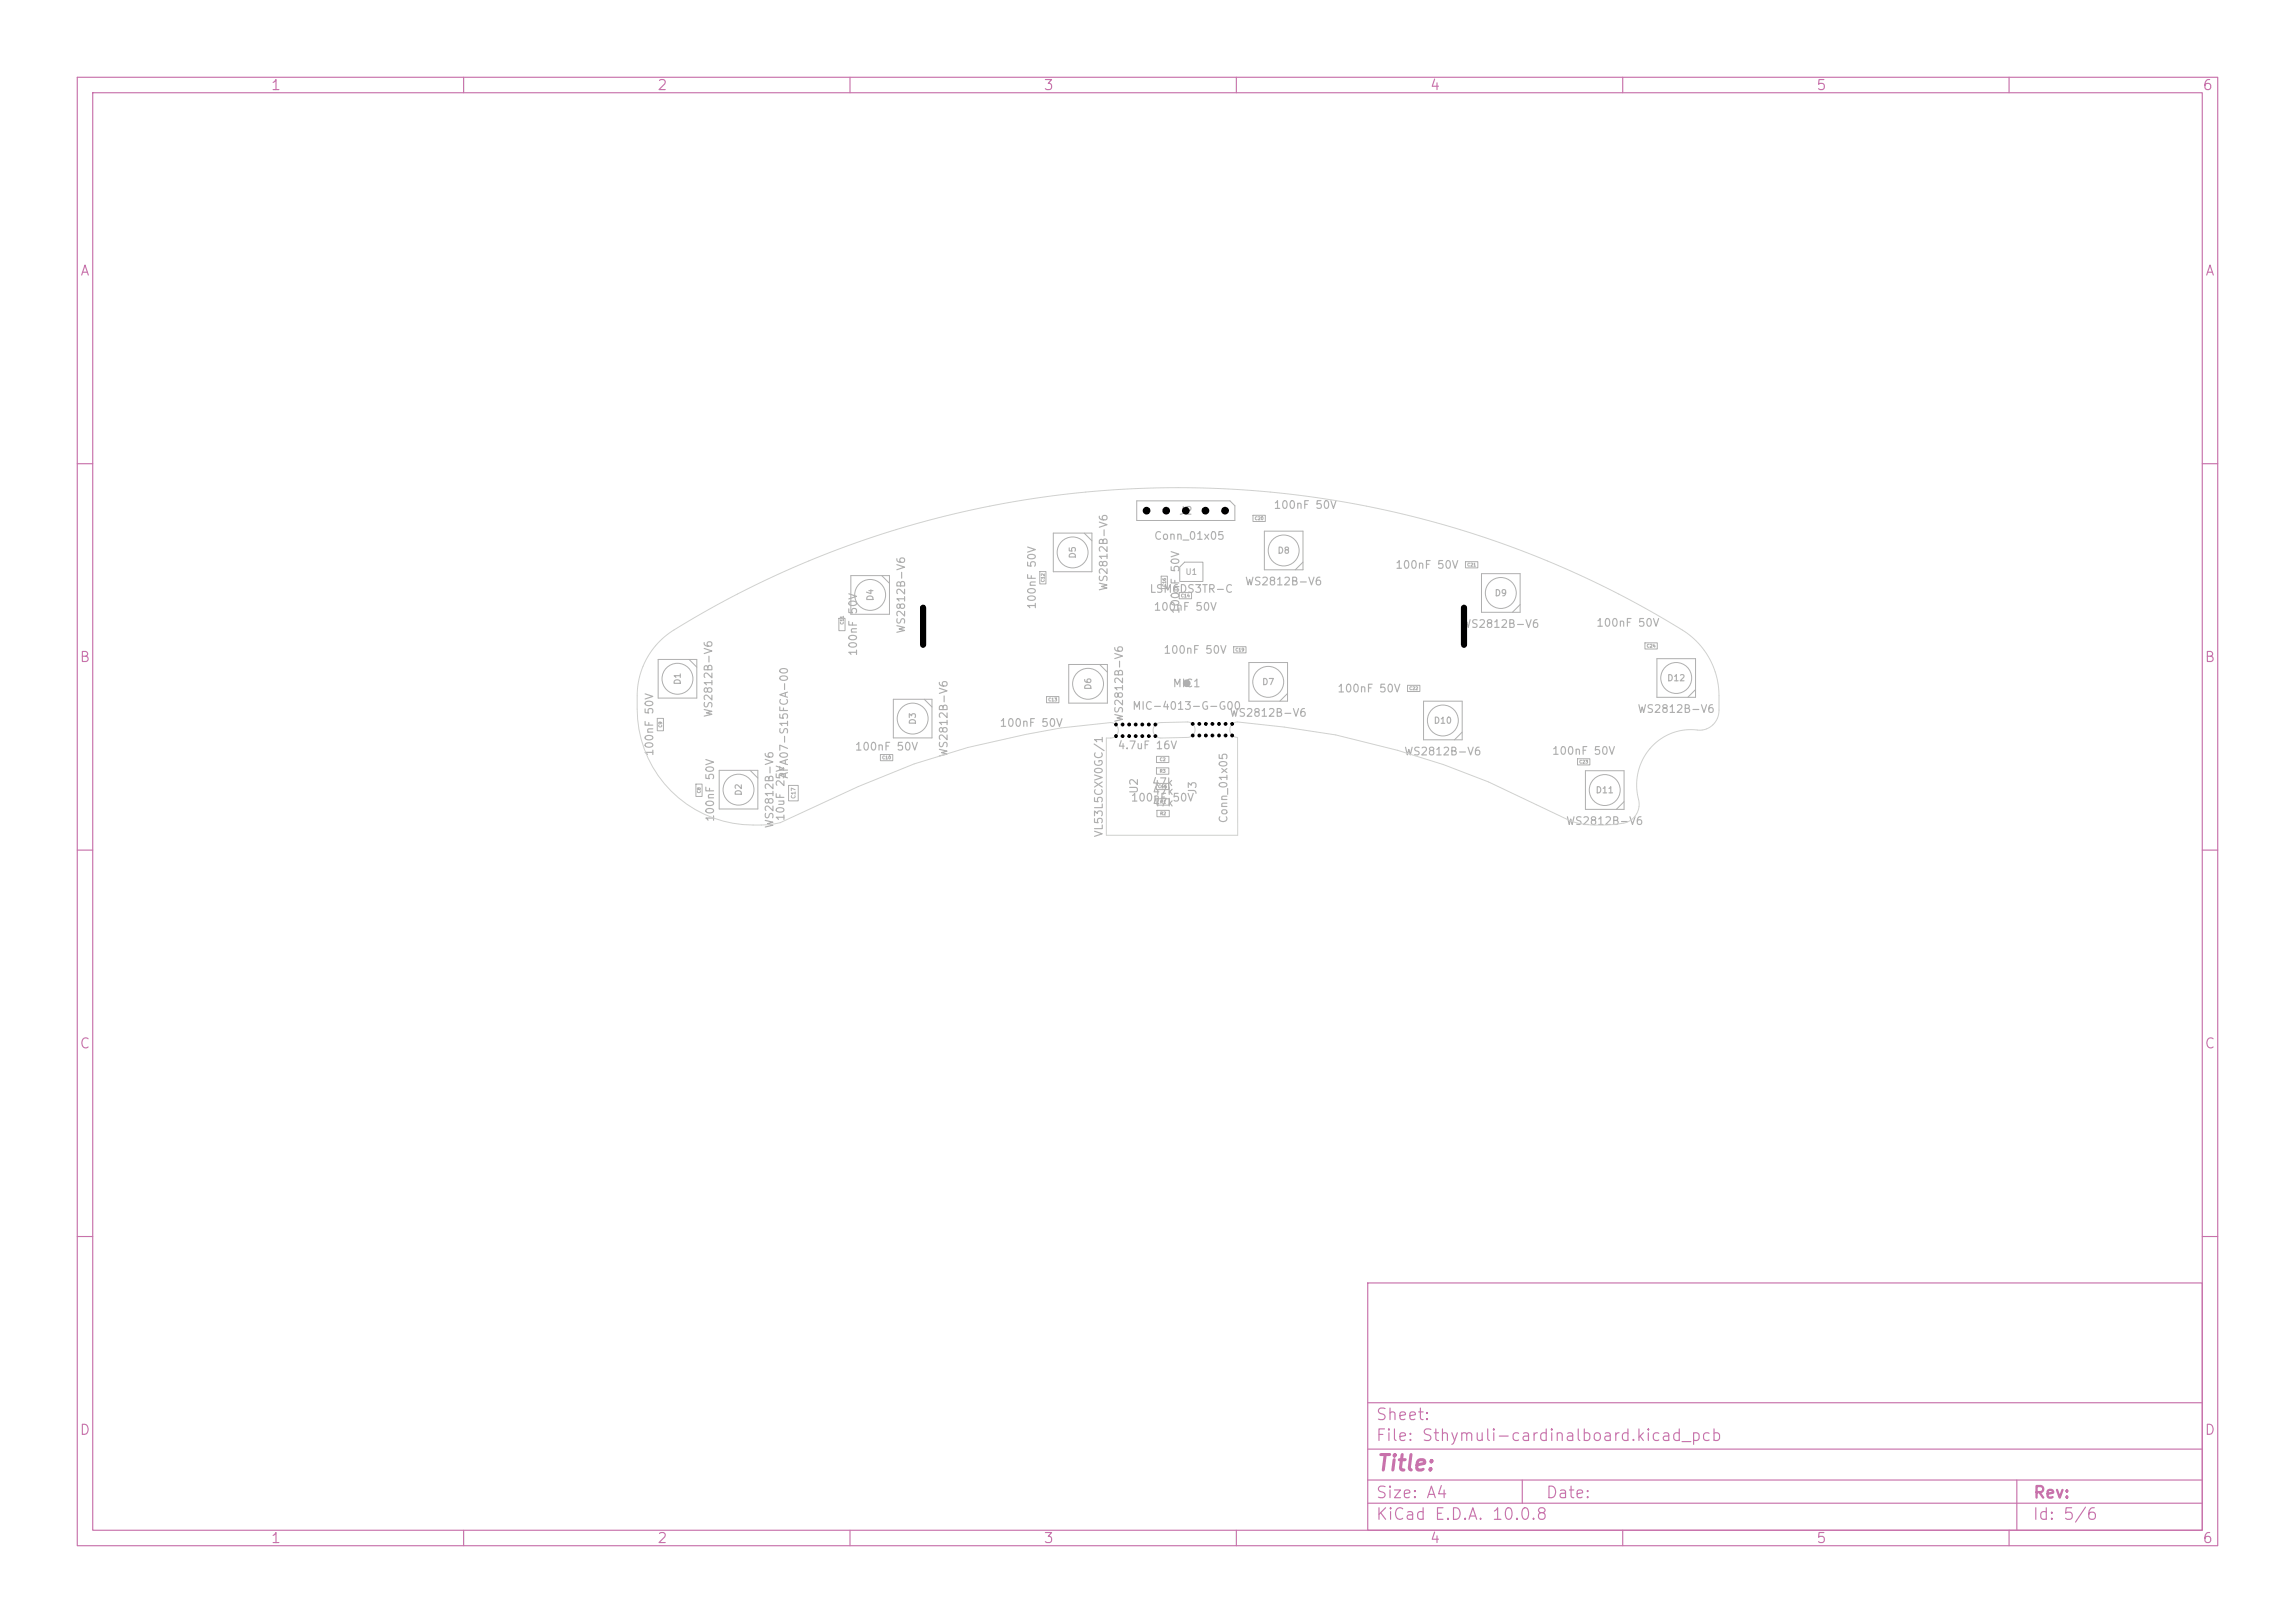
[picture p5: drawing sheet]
<svg xmlns="http://www.w3.org/2000/svg" width="297mm" height="210mm" viewBox="0 0 297 210" stroke-linecap="round" stroke-linejoin="round" font-family="sans-serif">
<defs><g id="words">
<text font-size="2" fill="#c872ab" x="178" y="190.8">Title:</text>
<g font-size="1.5" fill="#c872ab">
<text x="178" y="184.1">Sheet:</text>
<text x="178" y="186.8">File: Sthymuli-cardinalboard.kicad_pcb</text>
<text x="178" y="197">KiCad E.D.A. 10.0.8</text>
<text x="178" y="194.2">Size: A4</text>
<text x="200" y="194.2">Date:</text>
<text x="263" y="197">Id: 5/6</text>
<text x="263" y="194.2">Rev:</text>
</g>
<g font-size="1.3" fill="#c872ab">
<text x="35" y="12">1</text>
<text x="85" y="12">2</text>
<text x="135" y="12">3</text>
<text x="185" y="12">4</text>
<text x="235" y="12">5</text>
<text x="285" y="12">6</text>
<text x="10.3" y="36">A</text>
<text x="285.3" y="36">A</text>
<text x="10.2" y="86">B</text>
<text x="285.2" y="86">B</text>
<text x="10.2" y="136">C</text>
<text x="285.2" y="136">C</text>
<text x="10.2" y="186">D</text>
<text x="285.2" y="186">D</text>
<text x="35" y="200">1</text>
<text x="85" y="200">2</text>
<text x="135" y="200">3</text>
<text x="185" y="200">4</text>
<text x="235" y="200">5</text>
<text x="285" y="200">6</text>
</g>
<g font-size="1" fill="#afafaf">
<text x="149.3" y="70.1">Conn_01x05</text>
<text x="152.5" y="66.8">J2</text>
<text x="164.8" y="66.1">100nF 50V</text>
<text x="143.6" y="76.6" transform="rotate(-90 143.6 76.6)">WS2812B-V6</text>
<text x="148.7" y="76.9">LSM6DS3TR-C</text>
<text x="161" y="76">WS2812B-V6</text>
<text x="180.5" y="73.8">100nF 50V</text>
<text x="117.4" y="82.1" transform="rotate(-90 117.4 82.1)">WS2812B-V6</text>
<text x="134.3" y="78.9" transform="rotate(-90 134.3 78.9)">100nF 50V</text>
<text x="152.9" y="79.5" transform="rotate(-90 152.9 79.5)">100nF 50V</text>
<text x="154.6" y="79.3">50V</text>
<text x="189.1" y="81.5">WS2812B-V6</text>
<text x="206.5" y="81.3">100nF 50V</text>
<text x="111.1" y="85" transform="rotate(-90 111.1 85)">100nF 50V</text>
<text x="150.5" y="84.8">100nF 50V</text>
<text x="151.7" y="89.2">MIC1</text>
<text x="173" y="89.8">100nF 50V</text>
<text x="92.4" y="92.9" transform="rotate(-90 92.4 92.9)">WS2812B-V6</text>
<text x="129.3" y="94.3">100nF 50V</text>
<text x="145.6" y="93.6" transform="rotate(-90 145.6 93.6)">WS2812B-V6</text>
<text x="146.5" y="92.1">MIC-4013-G-G00</text>
<text x="159" y="93">WS2812B-V6</text>
<text x="211.8" y="92.5">WS2812B-V6</text>
<text x="84.8" y="97.9" transform="rotate(-90 84.8 97.9)">100nF 50V</text>
<text x="102.2" y="100.8" transform="rotate(-90 102.2 100.8)">AFA07-S15FCA-00</text>
<text x="110.6" y="97.4">100nF 50V</text>
<text x="122.9" y="98.1" transform="rotate(-90 122.9 98.1)">WS2812B-V6</text>
<text x="144.6" y="97.2">4.7uF 16V</text>
<text x="149" y="102">47k</text>
<text x="181.6" y="98">WS2812B-V6</text>
<text x="200.8" y="97.9">100nF 50V</text>
<text x="92.6" y="106.4" transform="rotate(-90 92.6 106.4)">100nF 50V</text>
<text x="100.3" y="107.3" transform="rotate(-90 100.3 107.3)">WS2812B-V6</text>
<text x="101.8" y="106.3" transform="rotate(-90 101.8 106.3)">10uF 25V</text>
<text x="146.3" y="104">100nF 50V</text>
<text x="147.5" y="102.8" transform="rotate(-90 147.5 102.8)">U2</text>
<text x="149.1" y="103.1">47k</text>
<text x="149.1" y="104.6">47k</text>
<text x="155.1" y="102.9" transform="rotate(-90 155.1 102.9)">J3</text>
<text x="159.1" y="106.6" transform="rotate(-90 159.1 106.6)">Conn_01x05</text>
<text x="202.6" y="107">WS2812B-V6</text>
<text x="142.9" y="108.4" transform="rotate(-90 142.9 108.4)">VL53L5CXV0GC/1</text>
</g>
<g font-size=".8" fill="#afafaf">
<text x="165.3" y="71.8">D8</text>
<text x="113.2" y="77.8" transform="rotate(-90 113.2 77.8)">D4</text>
<text x="139.4" y="72.3" transform="rotate(-90 139.4 72.3)">D5</text>
<text x="153.3" y="74.6">U1</text>
<text x="193.4" y="77.3">D9</text>
<text x="88.3" y="88.7" transform="rotate(-90 88.3 88.7)">D1</text>
<text x="141.4" y="89.3" transform="rotate(-90 141.4 89.3)">D6</text>
<text x="163.3" y="88.8">D7</text>
<text x="215.7" y="88.3">D12</text>
<text x="118.7" y="93.8" transform="rotate(-90 118.7 93.8)">D3</text>
<text x="185.5" y="93.8">D10</text>
<text x="96.2" y="103" transform="rotate(-90 96.2 103)">D2</text>
<text x="206.4" y="102.8">D11</text>
</g>
<text font-size=".5" fill="#afafaf" x="103.1" y="103.4" transform="rotate(-90 103.1 103.4)">C17</text>
<g font-size=".4" fill="#afafaf">
<text x="162.3" y="67.4">C20</text>
<text x="135.3" y="75.4" transform="rotate(-90 135.3 75.4)">C12</text>
<text x="151" y="76" transform="rotate(-90 151 76)">C16</text>
<text x="152.8" y="77.4">C14</text>
<text x="189.8" y="73.4">C21</text>
<text x="109.3" y="80.9" transform="rotate(-90 109.3 80.9)">C11</text>
<text x="213.1" y="83.9">C24</text>
<text x="159.8" y="84.4">C19</text>
<text x="182.3" y="89.4">C22</text>
<text x="85.8" y="94.2" transform="rotate(-90 85.8 94.2)">C9</text>
<text x="135.6" y="90.8">C13</text>
<text x="114.1" y="98.3">C10</text>
<text x="150" y="100.1">R3</text>
<text x="150" y="98.6">C2</text>
<text x="204.3" y="98.9">C23</text>
<text x="90.8" y="102.7" transform="rotate(-90 90.8 102.7)">C8</text>
<text x="149.8" y="102.1">C15</text>
<text x="150.1" y="104.1">R1</text>
<text x="150.1" y="105.6">R2</text>
</g>
</g></defs>
<g fill="none" stroke="#c872ab" stroke-width=".15">
<path d="M10 10h277v190h-277zM12 12h273v186h-273zM60 10v2M110 10v2M160 10v2M210 10v2M260 10v2M10 60h2M285 60h2M10 110h2M285 110h2M10 160h2"/>
<path d="M177 166h108v32h-108zM285 160h2M60 198v2M110 198v2M160 198v2M177 194.5h108M177 191.5h108M177 187.5h108M177 181.5h108M197 191.5v3M210 198v2M260 198v2"/>
<path d="M261 191.5v6.5"/>
</g>
<g fill="none" stroke="#afafaf" stroke-width=".13">
<path d="M110.1 74.5h5v5h-5zM114.1 74.5l1 1M134.6 74h.8v1.6h-.8zM136.3 69h5v5h-5zM140.3 69l1 1M147.1 64.8h12.1l.6 .6v1.9h-12.7zM150.3 74.6h.8v1.6h-.8zM152.6 76.7h1.6v.8h-1.6zM153.3 72.7h2.4v2.5h-3v-1.8zM162.1 66.7h1.6v.8h-1.6zM163.6 68.7h5v5h-5zM168.6 72.7l-1 1"/>
<path d="M189.6 72.7h1.6v.8h-1.6zM191.7 74.2h5v5h-5zM196.7 78.2l-1 1M85.1 93h.8v1.6h-.8zM85.2 85.3h5v5h-5zM89.2 85.3l1 1M93.1 99.7h5v5h-5zM97.1 99.7l1 1M108.6 80h.8v1.6h-.8zM113.9 97.6h1.6v.8h-1.6zM115.6 90.5h5v5h-5zM119.6 90.5l1 1"/>
<path d="M135.4 90.1h1.6v.8h-1.6zM138.3 86h5v5h-5zM142.3 86l1 1M149.7 99.4h1.6v.8h-1.6zM149.7 97.9h1.6v.8h-1.6zM159.6 83.7h1.6v.8h-1.6zM161.6 85.7h5v5h-5zM166.6 89.7l-1 1M182.1 88.7h1.6v.8h-1.6zM184.2 90.7h5v5h-5zM189.2 94.7l-1 1M204.1 98.2h1.6v.8h-1.6z"/>
<path d="M205.2 99.7h5v5h-5zM212.9 83.2h1.6v.8h-1.6zM214.4 85.2h5v5h-5zM219.4 89.2l-1 1M90.1 101.5h.8v1.6h-.8zM102 101.6h1.3v2h-1.3zM149.6 101.4h1.6v.8h-1.6zM149.7 103.4h1.6v.8h-1.6zM149.7 104.9h1.6v.8h-1.6zM210.2 103.7l-1 1"/>
<circle cx="112.6" cy="77" r="2"/>
<circle cx="138.8" cy="71.5" r="2"/>
<circle cx="166.1" cy="71.2" r="2"/>
<circle cx="194.2" cy="76.7" r="2"/>
<circle cx="87.7" cy="87.8" r="2"/>
<circle cx="118.1" cy="93" r="2"/>
<circle cx="140.8" cy="88.5" r="2"/>
<circle cx="164.1" cy="88.2" r="2"/>
<circle cx="186.7" cy="93.2" r="2"/>
<circle cx="216.9" cy="87.7" r="2"/>
<circle cx="95.6" cy="102.2" r="2"/>
<circle cx="207.7" cy="102.2" r="2"/>
</g>
<circle cx="153.6" cy="88.4" r=".25" fill="none" stroke="#afafaf" stroke-width=".5"/>
<path d="M85.4 83l.8-.8 1-.7 6.7-3.8 5.6-2.9 5.9-2.5 5.6-2.1 5.7-1.9 5.8-1.6 5.9-1.3 5.9-1 5.9-.7 5.9-.4 6-.2 5.9 .1 5.9 .4 6 .7 5.8 1 6.3 1.3 6.1 1.7 6.1 2 6 2.2 6.4 2.9 6.1 3.2 5.4 3.2 1.1 .8 .9 1 .8 1 .5 1 .5 1.1 .3 1.1 .3 2.2v2.1l-.3 .9-.5 .7-.8 .6-.8 .2h-2.1l-1.4 .3-1.6 .8-1.4 1.1-1 1.6-.6 1.8-.2 1.8 .3 2.2-.1 .8-.3 .6-.5 .5-.5 .3-.6 .2a16.8 16.8 0 0 1-6.7-.2l-10.8-5.1-5.8-2.3-6-1.8-7.9-2-6.7-1-6.1-.7a1 1 0 0 0-.9 1.1 1 1 0 0 0 1 .9v12.7h-17v-12.6h.5a1 1 0 0 0 1-1 1 1 0 0 0-1-1l-6.4 .7-4.6 .8-7.4 1.7-7 2.1-7.2 3-10.1 4.6a15.2 15.2 0 0 1-18.3-12l-.2-1.3v-3.1l.2-2.3 .4-1.3 .6-1.2 .8-1.2zM149.5 93.8l.6-.3 3.6-.1a1 1 0 0 1 1 1 1 1 0 0 1-1 1l-3.5 .1a1 1 0 0 1-.9-.6 1 1 0 0 1 .2-1.1z" fill="none" stroke="#d0d2cd" stroke-width=".13"/>
<g fill="#000">
<circle cx="148.4" cy="66.1" r=".5"/>
<circle cx="150.9" cy="66.1" r=".5"/>
<circle cx="153.5" cy="66.1" r=".5"/>
<circle cx="156" cy="66.1" r=".5"/>
<circle cx="158.5" cy="66.1" r=".5"/>
<circle cx="144.4" cy="93.7" r=".25"/>
<circle cx="144.4" cy="95.2" r=".25"/>
<circle cx="145.3" cy="93.7" r=".25"/>
<circle cx="145.3" cy="95.2" r=".25"/>
<circle cx="146.1" cy="93.7" r=".25"/>
<circle cx="146.1" cy="95.2" r=".25"/>
<circle cx="147" cy="93.7" r=".25"/>
<circle cx="147" cy="95.2" r=".25"/>
<circle cx="147.8" cy="93.7" r=".25"/>
<circle cx="147.8" cy="95.2" r=".25"/>
<circle cx="148.7" cy="93.7" r=".25"/>
<circle cx="148.7" cy="95.2" r=".25"/>
<circle cx="149.5" cy="93.7" r=".25"/>
<circle cx="149.5" cy="95.2" r=".25"/>
<circle cx="154.4" cy="95.2" r=".25"/>
<circle cx="154.4" cy="93.7" r=".25"/>
<circle cx="155.2" cy="95.2" r=".25"/>
<circle cx="155.2" cy="93.7" r=".25"/>
<circle cx="156.1" cy="95.2" r=".25"/>
<circle cx="156.1" cy="93.7" r=".25"/>
<circle cx="156.9" cy="95.2" r=".25"/>
<circle cx="156.9" cy="93.7" r=".25"/>
<circle cx="157.8" cy="95.2" r=".25"/>
<circle cx="157.8" cy="93.7" r=".25"/>
<circle cx="158.6" cy="95.2" r=".25"/>
<circle cx="158.6" cy="93.7" r=".25"/>
<circle cx="159.5" cy="95.2" r=".25"/>
<circle cx="159.5" cy="93.7" r=".25"/>
</g>
<path d="M119.5 78.6v4.8M189.5 78.6v4.8" fill="none" stroke="#000" stroke-width=".8"/>
<use href="#words"/>
</svg>
